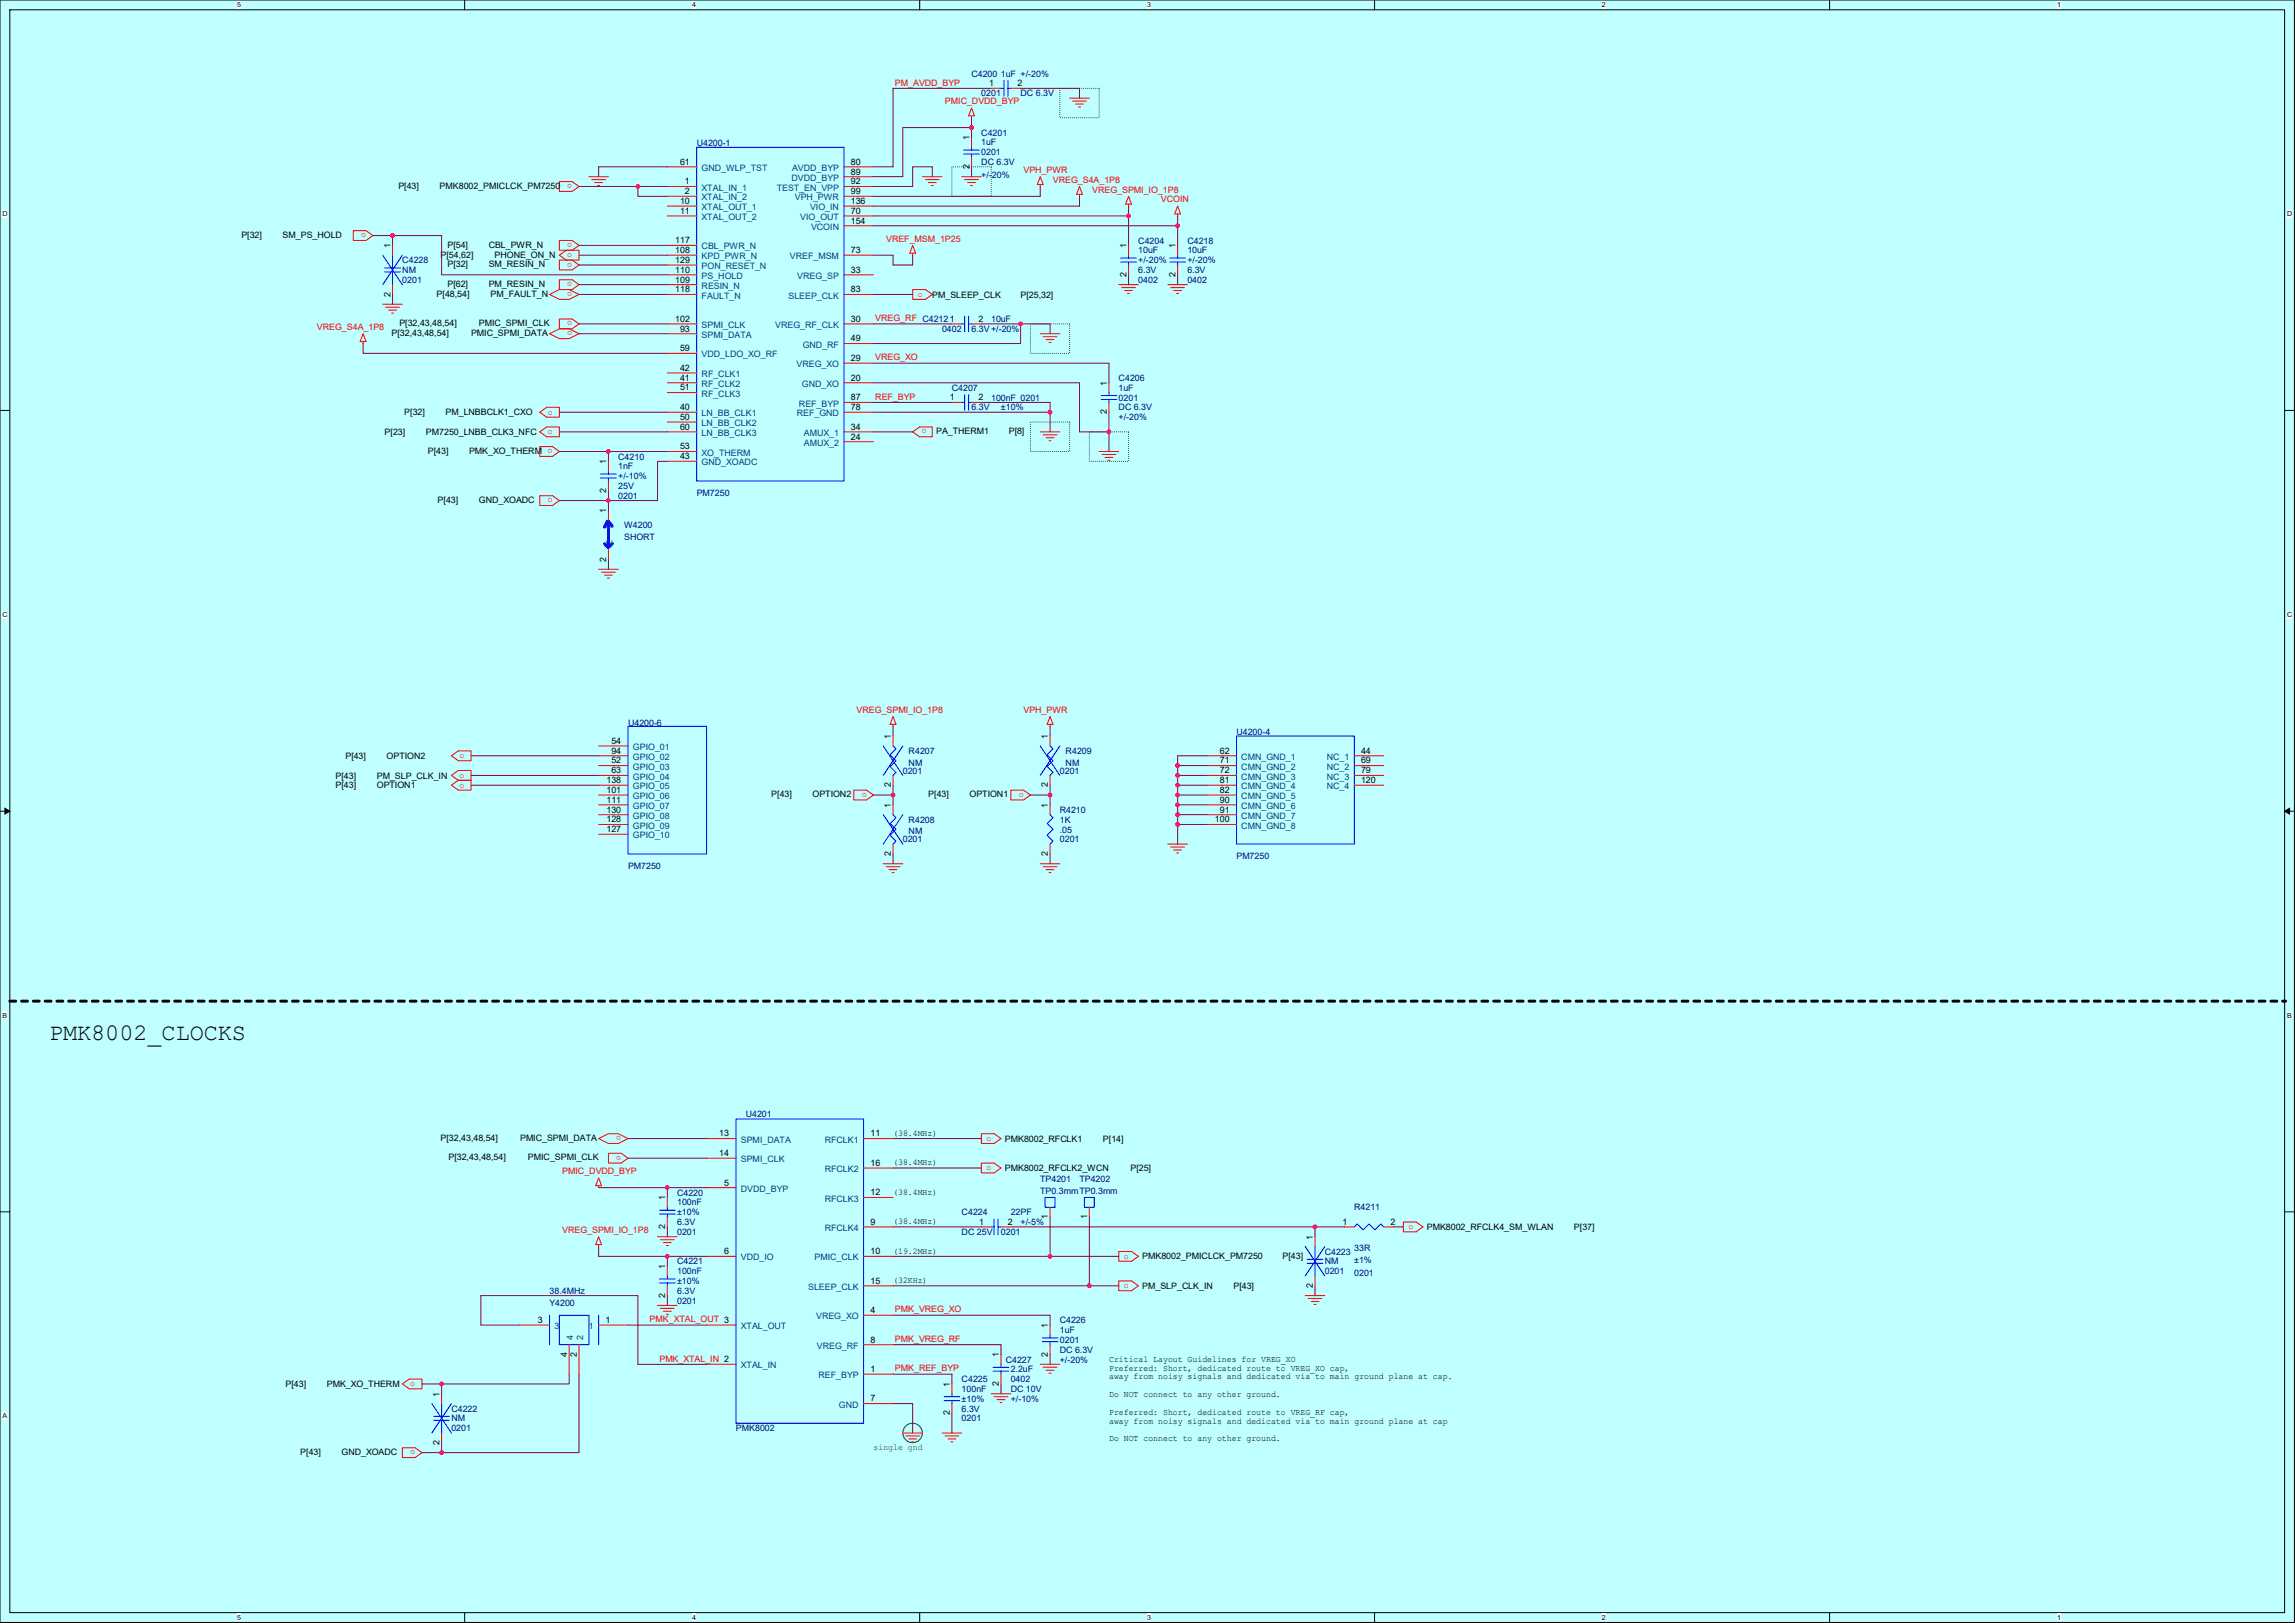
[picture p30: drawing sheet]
<svg xmlns="http://www.w3.org/2000/svg" width="297mm" height="210mm" viewBox="0 0 297 210" stroke-linecap="round" stroke-linejoin="round" font-family="sans-serif">
<defs><g id="words">
<text font-size="3" x="6.3" y="134.5">PMK8002_CLOCKS</text>
<g font-size="1.1" fill="#f00">
<text x="115.8" y="11.1">PM_AVDD_BYP</text>
<text x="122.3" y="13.5">PMIC_DVDD_BYP</text>
<text x="74.1" y="23.8" transform="rotate(-180 74.1 23.8)">o</text>
<text x="132.4" y="22.4">VPH_PWR</text>
<text x="136.3" y="23.6">VREG_S4A_1P8</text>
<text x="141.3" y="24.9">VREG_SPMI_IO_1P8</text>
<text x="150.2" y="26.2">VCOIN</text>
<text x="47.4" y="30.2" transform="rotate(-180 47.4 30.2)">o</text>
<text x="73.4" y="33.3">o</text>
<text x="74.1" y="31.4" transform="rotate(-180 74.1 31.4)">o</text>
<text x="74.1" y="34" transform="rotate(-180 74.1 34)">o</text>
<text x="114.7" y="31.3">VREF_MSM_1P25</text>
<text x="74.1" y="37.8" transform="rotate(-180 74.1 37.8)">o</text>
<text x="74.1" y="41.6" transform="rotate(-180 74.1 41.6)">o</text>
<text x="74.1" y="36.5" transform="rotate(-180 74.1 36.5)">o</text>
<text x="113.3" y="41.6">VREG_RF C42121</text>
<text x="118.8" y="38.4">o</text>
<text x="41" y="42.7">VREG_S4A_1P8</text>
<text x="74.1" y="42.9" transform="rotate(-180 74.1 42.9)">o</text>
<text x="113.3" y="46.6">VREG_XO</text>
<text x="70.9" y="53.6">o</text>
<text x="113.3" y="51.7">REF_BYP</text>
<text x="70.9" y="56.2">o</text>
<text x="71.5" y="58.1" transform="rotate(-180 71.5 58.1)">o</text>
<text x="119.9" y="55.6" transform="rotate(-180 119.9 55.6)">o</text>
<text x="71.5" y="64.5" transform="rotate(-180 71.5 64.5)">o</text>
<text x="110.9" y="92.2">VREG_SPMI_IO_1P8</text>
<text x="132.4" y="92.2">VPH_PWR</text>
<text x="59.4" y="98.1">o</text>
<text x="59.4" y="101.9">o</text>
<text x="59.4" y="100.6">o</text>
<text x="112.2" y="102.6" transform="rotate(-180 112.2 102.6)">o</text>
<text x="132.5" y="102.6" transform="rotate(-180 132.5 102.6)">o</text>
<text x="80.4" y="147" transform="rotate(-180 80.4 147)">o</text>
<text x="80.4" y="149.5" transform="rotate(-180 80.4 149.5)">o</text>
<text x="127.7" y="147.6">o</text>
<text x="72.8" y="151.9">PMIC_DVDD_BYP</text>
<text x="127.7" y="151.4">o</text>
<text x="72.8" y="159.5">VREG_SPMI_IO_1P8</text>
<text x="182.3" y="159">o</text>
<text x="145.4" y="162.9">o</text>
<text x="145.4" y="166.7">o</text>
<text x="84.1" y="171.1">PMK_XTAL_OUT 3</text>
<text x="115.8" y="173.6">PMK_VREG_RF</text>
<text x="115.8" y="169.8">PMK_VREG_XO</text>
<text x="53.1" y="179.4">o</text>
<text x="85.3" y="176.2">PMK_XTAL_IN 2</text>
<text x="115.8" y="177.4">PMK_REF_BYP</text>
<text x="53.7" y="187.6" transform="rotate(-180 53.7 187.6)">o</text>
</g>
<g font-size="1.1" fill="#000080">
<text x="125.7" y="9.9">C4200 1uF +/-20%</text>
<text x="127" y="17.5">C4201</text>
<text x="127" y="12.5">0201</text>
<text x="132.1" y="12.5">DC 6.3V</text>
<text x="90.2" y="18.9">U4200-1</text>
<text x="127" y="18.8">1uF</text>
<text x="127" y="20.1">0201</text>
<text x="127" y="21.4">DC 6.3V</text>
<text x="127" y="23">+/-20%</text>
<text x="52.1" y="34.1">C4228</text>
<text x="52.1" y="35.3">NM</text>
<text x="147.3" y="31.5">C4204</text>
<text x="147.3" y="32.8">10uF</text>
<text x="147.3" y="35.3">6.3V</text>
<text x="147.3" y="34.1">+/-20%</text>
<text x="153.7" y="31.5">C4218</text>
<text x="153.7" y="32.8">10uF</text>
<text x="153.7" y="35.3">6.3V</text>
<text x="153.7" y="34.1">+/-20%</text>
<text x="52.1" y="36.6">0201</text>
<text x="128.3" y="41.7">10uF</text>
<text x="147.3" y="36.6">0402</text>
<text x="153.7" y="36.6">0402</text>
<text x="121.9" y="42.9">0402</text>
<text x="125.7" y="42.9">6.3V+/-20%</text>
<text x="123.2" y="50.6">C4207</text>
<text x="125.7" y="53.1">6.3V</text>
<text x="128.3" y="51.8">100nF 0201</text>
<text x="129.5" y="53.1">±10%</text>
<text x="144.8" y="49.3">C4206</text>
<text x="144.8" y="50.6">1uF</text>
<text x="144.8" y="51.8">0201</text>
<text x="144.8" y="53.1">DC 6.3V</text>
<text x="80" y="59.5">C4210</text>
<text x="144.8" y="54.4">+/-20%</text>
<text x="80" y="60.7">1nF</text>
<text x="80" y="64.5">0201</text>
<text x="80" y="63.3">25V</text>
<text x="80" y="62">+/-10%</text>
<text x="90.2" y="64.2">PM7250</text>
<text x="80.8" y="68.3">W4200</text>
<text x="80.8" y="69.9">SHORT</text>
<text x="81.3" y="93.9">U4200-6</text>
<text x="160" y="95.1">U4200-4</text>
<text x="116.8" y="100.1">0201</text>
<text x="117.6" y="97.6">R4207</text>
<text x="117.6" y="99.1">NM</text>
<text x="137.1" y="100.1">0201</text>
<text x="137.9" y="97.6">R4209</text>
<text x="137.9" y="99.1">NM</text>
<text x="117.6" y="106.4">R4208</text>
<text x="117.6" y="108">NM</text>
<text x="137.1" y="105.2">R4210</text>
<text x="137.1" y="106.4">1K</text>
<text x="137.1" y="107.7">.05</text>
<text x="81.3" y="112.4">PM7250</text>
<text x="116.8" y="109">0201</text>
<text x="137.1" y="109">0201</text>
<text x="160" y="111.1">PM7250</text>
<text x="96.5" y="144.5">U4201</text>
<text x="87.6" y="154.7">C4220</text>
<text x="87.6" y="156">100nF</text>
<text x="134.6" y="152.9">TP4201</text>
<text x="134.6" y="154.5">TP0.3mmTP0.3mm</text>
<text x="139.7" y="152.9">TP4202</text>
<text x="87.6" y="159.8">0201</text>
<text x="87.6" y="158.5">6.3V</text>
<text x="87.6" y="157.2">±10%</text>
<text x="124.4" y="157.2">C4224</text>
<text x="124.4" y="159.8">DC 25V</text>
<text x="129.5" y="159.8">0201</text>
<text x="130.8" y="157.2">22PF</text>
<text x="132.1" y="158.5">+/-5%</text>
<text x="175.2" y="156.6">R4211</text>
<text x="175.2" y="161.8">33R</text>
<text x="71.1" y="167.4">38.4MHz</text>
<text x="87.6" y="163.6">C4221</text>
<text x="87.6" y="164.9">100nF</text>
<text x="87.6" y="167.4">6.3V</text>
<text x="87.6" y="166.1">±10%</text>
<text x="171.4" y="162.3">C4223</text>
<text x="171.4" y="163.6">NM</text>
<text x="171.4" y="164.9">0201</text>
<text x="175.2" y="163.5">±1%</text>
<text x="175.2" y="165.1">0201</text>
<text x="71.1" y="168.9">Y4200</text>
<text x="87.6" y="168.7">0201</text>
<text x="137.1" y="171.2">C4226</text>
<text x="137.1" y="172.5">1uF</text>
<text x="137.1" y="173.8">0201</text>
<text x="124.4" y="178.8">C4225</text>
<text x="130.2" y="176.3">C4227</text>
<text x="130.8" y="177.6">2.2uF</text>
<text x="130.8" y="178.8">0402</text>
<text x="137.1" y="175">DC 6.3V</text>
<text x="137.1" y="176.3">+/-20%</text>
<text x="58.4" y="182.6">C4222</text>
<text x="58.4" y="183.9">NM</text>
<text x="58.4" y="185.2">0201</text>
<text x="95.2" y="185.2">PMK8002</text>
<text x="124.4" y="180.1">100nF</text>
<text x="124.4" y="183.9">0201</text>
<text x="124.4" y="182.6">6.3V</text>
<text x="124.4" y="181.4">±10%</text>
<text x="130.8" y="180.1">DC 10V</text>
<text x="130.8" y="181.4">+/-10%</text>
</g>
<g font-size="1.1">
<text x="128" y="11.2">1</text>
<text x="131.7" y="11.2">2</text>
<text x="88" y="21.3">61</text>
<text x="88.6" y="23.9">1</text>
<text x="110.1" y="21.3">80</text>
<text x="110.1" y="22.6">89</text>
<text x="110.1" y="23.9">92</text>
<text x="125.5" y="18.2" transform="rotate(-90 125.5 18.2)">1</text>
<text x="125.5" y="21.9" transform="rotate(-90 125.5 21.9)">2</text>
<text x="51.6" y="24.4">P[43]</text>
<text x="56.9" y="24.4">PMK8002_PMICLCK_PM7250</text>
<text x="88" y="26.4">10</text>
<text x="88" y="27.7">11</text>
<text x="88.6" y="25.1">2</text>
<text x="110.1" y="25.1">99</text>
<text x="110.1" y="28.9">154</text>
<text x="110.1" y="27.7">70</text>
<text x="110.1" y="26.4">136</text>
<text x="31.2" y="30.8">P[32]</text>
<text x="36.6" y="30.8">SM_PS_HOLD</text>
<text x="50.5" y="32.1" transform="rotate(-90 50.5 32.1)">1</text>
<text x="57" y="33.4">P[54,62]</text>
<text x="57.9" y="32">P[54]</text>
<text x="57.9" y="34.6">P[32]</text>
<text x="63.2" y="32">CBL_PWR_N</text>
<text x="63.2" y="34.6">SM_RESIN_N</text>
<text x="64" y="33.4">PHONE_ON_N</text>
<text x="87.4" y="32.7">108</text>
<text x="87.4" y="35.3">110</text>
<text x="87.4" y="31.5">117</text>
<text x="87.4" y="34">129</text>
<text x="110.1" y="35.3">33</text>
<text x="110.1" y="32.7">73</text>
<text x="145.8" y="35.8" transform="rotate(-90 145.8 35.8)">2</text>
<text x="145.8" y="32.1" transform="rotate(-90 145.8 32.1)">1</text>
<text x="152.1" y="35.8" transform="rotate(-90 152.1 35.8)">2</text>
<text x="152.1" y="32.1" transform="rotate(-90 152.1 32.1)">1</text>
<text x="50.5" y="38.4" transform="rotate(-90 50.5 38.4)">2</text>
<text x="56.5" y="38.4">P[48,54]</text>
<text x="57.9" y="37.1">P[62]</text>
<text x="63.2" y="37.1">PM_RESIN_N</text>
<text x="63.5" y="38.4">PM_FAULT_N</text>
<text x="87.4" y="37.8">118</text>
<text x="87.4" y="36.6">109</text>
<text x="87.4" y="41.6">102</text>
<text x="110.1" y="41.6">30</text>
<text x="110.1" y="37.8">83</text>
<text x="120.6" y="38.5">PM_SLEEP_CLK</text>
<text x="126.6" y="41.6">2</text>
<text x="132.1" y="38.5">P[25,32]</text>
<text x="50.7" y="43.5">P[32,43,48,54]</text>
<text x="51.7" y="42.2">P[32,43,48,54]</text>
<text x="61" y="43.5">PMIC_SPMI_DATA</text>
<text x="62" y="42.2">PMIC_SPMI_CLK</text>
<text x="88" y="45.4">59</text>
<text x="88" y="48">42</text>
<text x="88" y="42.9">93</text>
<text x="110.1" y="46.7">29</text>
<text x="110.1" y="44.2">49</text>
<text x="52.3" y="53.7">P[32]</text>
<text x="57.7" y="53.7">PM_LNBBCLK1_CXO</text>
<text x="88" y="53.1">40</text>
<text x="88" y="49.3">41</text>
<text x="88" y="50.5">51</text>
<text x="110.1" y="51.8">87</text>
<text x="110.1" y="53.1">78</text>
<text x="110.1" y="49.3">20</text>
<text x="122.9" y="51.8">1</text>
<text x="126.6" y="51.8">2</text>
<text x="143.2" y="53.6" transform="rotate(-90 143.2 53.6)">2</text>
<text x="143.2" y="49.9" transform="rotate(-90 143.2 49.9)">1</text>
<text x="49.8" y="56.3">P[23]</text>
<text x="55.1" y="56.3">PM7250_LNBB_CLK3_NFC</text>
<text x="55.4" y="58.7">P[43]</text>
<text x="60.7" y="58.7">PMK_XO_THERM</text>
<text x="88" y="59.4">43</text>
<text x="88" y="58.1">53</text>
<text x="88" y="54.3">50</text>
<text x="88" y="55.6">60</text>
<text x="110.1" y="55.6">34</text>
<text x="110.1" y="56.9">24</text>
<text x="121.1" y="56.2">PA_THERM1</text>
<text x="130.5" y="56.2">P[8]</text>
<text x="56.6" y="65">P[43]</text>
<text x="62" y="65">GND_XOADC</text>
<text x="78.5" y="63.8" transform="rotate(-90 78.5 63.8)">2</text>
<text x="78.5" y="60.1" transform="rotate(-90 78.5 60.1)">1</text>
<text x="78.5" y="66.4" transform="rotate(-90 78.5 66.4)">1</text>
<text x="78.5" y="72.7" transform="rotate(-90 78.5 72.7)">2</text>
<text x="115.3" y="95.6" transform="rotate(-90 115.3 95.6)">1</text>
<text x="135.6" y="95.6" transform="rotate(-90 135.6 95.6)">1</text>
<text x="43.4" y="100.7">P[43]</text>
<text x="44.7" y="98.2">P[43]</text>
<text x="48.8" y="100.7">PM_SLP_CLK_IN</text>
<text x="50" y="98.2">OPTION2</text>
<text x="78.5" y="101.3">138</text>
<text x="79.1" y="96.2">54</text>
<text x="79.1" y="97.5">94</text>
<text x="79.1" y="98.8">52</text>
<text x="79.1" y="100.1">63</text>
<text x="115.3" y="101.9" transform="rotate(-90 115.3 101.9)">2</text>
<text x="135.6" y="101.9" transform="rotate(-90 135.6 101.9)">2</text>
<text x="157.8" y="97.5">62</text>
<text x="157.8" y="98.8">71</text>
<text x="157.8" y="100.1">72</text>
<text x="157.8" y="101.3">81</text>
<text x="176.1" y="97.5">44</text>
<text x="176.1" y="98.8">69</text>
<text x="176.1" y="100.1">79</text>
<text x="176.1" y="101.3">120</text>
<text x="43.4" y="102">P[43]</text>
<text x="48.8" y="102">OPTION1</text>
<text x="78.5" y="102.6">101</text>
<text x="78.5" y="103.9">111</text>
<text x="78.5" y="105.1">130</text>
<text x="78.5" y="106.4">128</text>
<text x="78.5" y="107.7">127</text>
<text x="99.8" y="103.1">P[43]</text>
<text x="105.1" y="103.1">OPTION2</text>
<text x="115.3" y="104.5" transform="rotate(-90 115.3 104.5)">1</text>
<text x="120.1" y="103.1">P[43]</text>
<text x="125.5" y="103.1">OPTION1</text>
<text x="135.6" y="104.5" transform="rotate(-90 135.6 104.5)">1</text>
<text x="157.2" y="106.4">100</text>
<text x="157.8" y="102.6">82</text>
<text x="157.8" y="103.9">90</text>
<text x="157.8" y="105.1">91</text>
<text x="115.3" y="110.8" transform="rotate(-90 115.3 110.8)">2</text>
<text x="135.6" y="110.8" transform="rotate(-90 135.6 110.8)">2</text>
<text x="57" y="147.6">P[32,43,48,54]</text>
<text x="67.3" y="147.6">PMIC_SPMI_DATA</text>
<text x="93.1" y="147">13</text>
<text x="93.1" y="149.6">14</text>
<text x="112.6" y="147">11</text>
<text x="115.6" y="147">(38.4MHz)</text>
<text x="130" y="147.7">PMK8002_RFCLK1</text>
<text x="142.7" y="147.7">P[14]</text>
<text x="58" y="150.1">P[32,43,48,54]</text>
<text x="68.3" y="150.1">PMIC_SPMI_CLK</text>
<text x="86.1" y="155.3" transform="rotate(-90 86.1 155.3)">1</text>
<text x="93.7" y="153.4">5</text>
<text x="112.6" y="150.9">16</text>
<text x="112.6" y="154.7">12</text>
<text x="115.6" y="150.8">(38.4MHz)</text>
<text x="115.6" y="154.6">(38.4MHz)</text>
<text x="130" y="151.5">PMK8002_RFCLK2_WCN</text>
<text x="146.3" y="151.5">P[25]</text>
<text x="86.1" y="159" transform="rotate(-90 86.1 159)">2</text>
<text x="112.6" y="158.5">9</text>
<text x="115.6" y="158.4">(38.4MHz)</text>
<text x="126.7" y="158.5">1</text>
<text x="130.4" y="158.5">2</text>
<text x="135.6" y="157.7" transform="rotate(-90 135.6 157.7)">1</text>
<text x="140.7" y="157.7" transform="rotate(-90 140.7 157.7)">1</text>
<text x="169.9" y="160.4" transform="rotate(-90 169.9 160.4)">1</text>
<text x="173.7" y="158.5">1</text>
<text x="179.9" y="158.5">2</text>
<text x="184.6" y="159.2">PMK8002_RFCLK4_SM_WLAN</text>
<text x="203.7" y="159.2">P[37]</text>
<text x="86.1" y="167.9" transform="rotate(-90 86.1 167.9)">2</text>
<text x="86.1" y="164.2" transform="rotate(-90 86.1 164.2)">1</text>
<text x="93.7" y="162.3">6</text>
<text x="112.6" y="162.3">10</text>
<text x="112.6" y="166.1">15</text>
<text x="115.6" y="162.2">(19.2MHz)</text>
<text x="115.6" y="166">(32KHz)</text>
<text x="147.8" y="163">PMK8002_PMICLCK_PM7250</text>
<text x="147.8" y="166.8">PM_SLP_CLK_IN</text>
<text x="159.6" y="166.8">P[43]</text>
<text x="166" y="163">P[43]</text>
<text x="169.9" y="166.6" transform="rotate(-90 169.9 166.6)">2</text>
<text x="69.6" y="171.2">3</text>
<text x="78.4" y="171.2">1</text>
<text x="112.6" y="173.7">8</text>
<text x="112.6" y="169.9">4</text>
<text x="135.6" y="171.8" transform="rotate(-90 135.6 171.8)">1</text>
<text x="37" y="179.5">P[43]</text>
<text x="42.3" y="179.5">PMK_XO_THERM</text>
<text x="73.4" y="175.5" transform="rotate(-90 73.4 175.5)">4</text>
<text x="74.7" y="175.5" transform="rotate(-90 74.7 175.5)">2</text>
<text x="112.6" y="177.5">1</text>
<text x="122.9" y="179.5" transform="rotate(-90 122.9 179.5)">1</text>
<text x="129.3" y="179.3" transform="rotate(-90 129.3 179.3)">2</text>
<text x="129.3" y="175.6" transform="rotate(-90 129.3 175.6)">1</text>
<text x="135.6" y="175.5" transform="rotate(-90 135.6 175.5)">2</text>
<text x="143.5" y="176.2">Critical Layout Guidelines for VREG_XO</text>
<text x="143.5" y="177.3">Preferred: Short, dedicated route to VREG_XO cap,</text>
<text x="143.5" y="178.5">away from noisy signals and dedicated via to main ground plane at cap.</text>
<text x="56.9" y="180.7" transform="rotate(-90 56.9 180.7)">1</text>
<text x="112.6" y="181.3">7</text>
<text x="122.9" y="183.1" transform="rotate(-90 122.9 183.1)">2</text>
<text x="143.5" y="180.8">Do NOT connect to any other ground.</text>
<text x="143.5" y="183">Preferred: Short, dedicated route to VREG_RF cap,</text>
<text x="143.5" y="184.2">away from noisy signals and dedicated via to main ground plane at cap</text>
<text x="38.9" y="188.2">P[43]</text>
<text x="44.2" y="188.2">GND_XOADC</text>
<text x="56.9" y="186.9" transform="rotate(-90 56.9 186.9)">2</text>
<text x="143.5" y="186.5">Do NOT connect to any other ground.</text>
</g>
<g font-size="1.1" fill="#004080">
<text x="90.8" y="22.1">GND_WLP_TST</text>
<text x="102.4" y="23.4">DVDD_BYP</text>
<text x="102.5" y="22.1">AVDD_BYP</text>
<text x="90.8" y="24.7">XTAL_IN_1</text>
<text x="90.8" y="25.9">XTAL_IN_2</text>
<text x="90.8" y="27.2">XTAL_OUT_1</text>
<text x="90.8" y="28.5">XTAL_OUT_2</text>
<text x="100.5" y="24.7">TEST_EN_VPP</text>
<text x="102.9" y="25.9">VPH_PWR</text>
<text x="103.6" y="28.5">VIO_OUT</text>
<text x="104.8" y="27.2">VIO_IN</text>
<text x="105" y="29.7">VCOIN</text>
<text x="90.8" y="33.5">KPD_PWR_N</text>
<text x="90.8" y="32.3">CBL_PWR_N</text>
<text x="90.8" y="34.8">PON_RESET_N</text>
<text x="102.2" y="33.5">VREF_MSM</text>
<text x="90.8" y="38.6">FAULT_N</text>
<text x="90.8" y="37.4">RESIN_N</text>
<text x="90.8" y="36.1">PS_HOLD</text>
<text x="102" y="38.6">SLEEP_CLK</text>
<text x="103.2" y="36.1">VREG_SP</text>
<text x="90.8" y="46.2">VDD_LDO_XO_RF</text>
<text x="90.8" y="42.4">SPMI_CLK</text>
<text x="90.8" y="43.7">SPMI_DATA</text>
<text x="100.3" y="42.4">VREG_RF_CLK</text>
<text x="103.1" y="47.5">VREG_XO</text>
<text x="103.9" y="45">GND_RF</text>
<text x="90.8" y="53.9">LN_BB_CLK1</text>
<text x="90.8" y="48.8">RF_CLK1</text>
<text x="90.8" y="50.1">RF_CLK2</text>
<text x="90.8" y="51.3">RF_CLK3</text>
<text x="103.1" y="53.9">REF_GND</text>
<text x="103.4" y="52.6">REF_BYP</text>
<text x="103.8" y="50.1">GND_XO</text>
<text x="90.8" y="58.9">XO_THERM</text>
<text x="90.8" y="55.1">LN_BB_CLK2</text>
<text x="90.8" y="56.4">LN_BB_CLK3</text>
<text x="104" y="56.4">AMUX_1</text>
<text x="104" y="57.7">AMUX_2</text>
<text x="90.8" y="60.2">GND_XOADC</text>
<text x="79.3" y="70.5" transform="rotate(-90 79.3 70.5)">2</text>
<text x="79.3" y="68.6" transform="rotate(-90 79.3 68.6)">1</text>
<text x="81.9" y="97">GPIO_01</text>
<text x="81.9" y="98.3">GPIO_02</text>
<text x="81.9" y="99.6">GPIO_03</text>
<text x="81.9" y="100.9">GPIO_04</text>
<text x="160.6" y="98.3">CMN_GND_1</text>
<text x="160.6" y="99.6">CMN_GND_2</text>
<text x="160.6" y="100.9">CMN_GND_3</text>
<text x="171.7" y="98.3">NC_1</text>
<text x="171.7" y="99.6">NC_2</text>
<text x="171.7" y="100.9">NC_3</text>
<text x="81.9" y="102.1">GPIO_05</text>
<text x="81.9" y="103.4">GPIO_06</text>
<text x="81.9" y="104.7">GPIO_07</text>
<text x="81.9" y="105.9">GPIO_08</text>
<text x="81.9" y="107.2">GPIO_09</text>
<text x="160.6" y="102.1">CMN_GND_4</text>
<text x="160.6" y="103.4">CMN_GND_5</text>
<text x="160.6" y="104.7">CMN_GND_6</text>
<text x="160.6" y="105.9">CMN_GND_7</text>
<text x="160.6" y="107.2">CMN_GND_8</text>
<text x="171.7" y="102.1">NC_4</text>
<text x="81.9" y="108.5">GPIO_10</text>
<text x="95.9" y="147.8">SPMI_DATA</text>
<text x="106.7" y="147.8">RFCLK1</text>
<text x="95.9" y="150.4">SPMI_CLK</text>
<text x="95.9" y="154.2">DVDD_BYP</text>
<text x="106.7" y="151.7">RFCLK2</text>
<text x="106.7" y="155.5">RFCLK3</text>
<text x="106.7" y="159.3">RFCLK4</text>
<text x="95.9" y="163.1">VDD_IO</text>
<text x="104.6" y="166.9">SLEEP_CLK</text>
<text x="105.4" y="163.1">PMIC_CLK</text>
<text x="71.7" y="172">3</text>
<text x="74.2" y="173.4" transform="rotate(-90 74.2 173.4)">4</text>
<text x="75.5" y="173.4" transform="rotate(-90 75.5 173.4)">2</text>
<text x="76.2" y="172">1</text>
<text x="95.9" y="172">XTAL_OUT</text>
<text x="105.6" y="170.7">VREG_XO</text>
<text x="95.9" y="177.1">XTAL_IN</text>
<text x="105.7" y="174.5">VREG_RF</text>
<text x="105.9" y="178.3">REF_BYP</text>
<text x="108.6" y="182.1">GND</text>
</g>
<text font-size="1.1" fill="#008000" x="113" y="187.6">single gnd</text>
<g font-size=".9">
<text x="30.7" y=".9">5</text>
<text x="89.6" y=".9">4</text>
<text x="148.4" y=".9">3</text>
<text x="207.3" y=".9">2</text>
<text x="266.2" y=".9">1</text>
<text x=".3" y="28">D</text>
<text x="296" y="28">D</text>
<text x=".3" y="79.8">C</text>
<text x="296" y="79.8">C</text>
<text x=".3" y="131.7">B</text>
<text x="296" y="131.7">B</text>
<text x=".3" y="183.5">A</text>
<text x="30.7" y="209.6">5</text>
<text x="89.6" y="209.6">4</text>
<text x="148.4" y="209.6">3</text>
<text x="207.3" y="209.6">2</text>
<text x="266.2" y="209.6">1</text>
</g>
</g></defs>
<path d="M0 0h297v210h-297z" fill="#bfffff"/>
<path d="M0 0h296.9v209.9h-296.9zM1.3 1.3h294.4v207.4h-294.4z" fill="none" stroke="#000" stroke-width=".13"/>
<g fill="#fff">
<path d="M30.7 .1h.5v1h-.5z"/>
<path d="M30.7 208.8h.5v1h-.5z"/>
</g>
<path d="M60.1 0v1.3M60.1 208.7v1.2" fill="none" stroke="#000" stroke-width=".13"/>
<g fill="#fff">
<path d="M89.6 .1h.4v1h-.4z"/>
<path d="M89.6 208.8h.4v1h-.4z"/>
</g>
<path d="M119 0v1.3M119 208.7v1.2" fill="none" stroke="#000" stroke-width=".13"/>
<g fill="#fff">
<path d="M148.4 .1h.5v1h-.5z"/>
<path d="M148.4 208.8h.5v1h-.5z"/>
</g>
<path d="M177.9 0v1.3M177.9 208.7v1.2" fill="none" stroke="#000" stroke-width=".13"/>
<g fill="#fff">
<path d="M207.3 .1h.5v1h-.5z"/>
<path d="M207.3 208.8h.5v1h-.5z"/>
</g>
<path d="M236.8 0v1.3M236.8 208.7v1.2" fill="none" stroke="#000" stroke-width=".13"/>
<g fill="#fff">
<path d="M266.2 .1h.5v1h-.5z"/>
<path d="M266.2 208.8h.5v1h-.5z"/>
<path d="M.3 27.2h.7v1h-.7z"/>
<path d="M296 27.2h.6v1h-.6z"/>
<path d="M.3 79h.7v1h-.7z"/>
<path d="M296 79h.6v1h-.6z"/>
</g>
<path d="M0 53.1h1.3M295.7 53.1h1.2" fill="none" stroke="#000" stroke-width=".13"/>
<g fill="#fff">
<path d="M.3 130.9h.6v1h-.6z"/>
<path d="M296 130.9h.6v1h-.6z"/>
</g>
<path d="M0 105h1.3M295.7 105h1.2" fill="none" stroke="#000" stroke-width=".13"/>
<path d="M.6 104.6l.7 .4-.7 .3zM295.7 105l.6-.4v.7z" fill="#000" stroke="#000" stroke-width=".13"/>
<path d="M.3 182.7h.6v1h-.6z" fill="#fff"/>
<path d="M0 156.8h1.3M295.7 156.8h1.2" fill="none" stroke="#000" stroke-width=".13"/>
<path d="M137.2 11.4h5v3.8h-5zM123.2 21.6h5.1v3.8h-5.1zM133.3 54.6h5.1v3.8h-5.1zM133.3 41.9h5.1v3.8h-5.1zM141 55.9h5v3.8h-5z" fill="none" stroke="#000" stroke-width=".13" stroke-dasharray="0 .3"/>
<path d="M1.3 129.5h294.4" fill="none" stroke="#000" stroke-width=".38" stroke-dasharray=".8 .8"/>
<circle cx="295.7" cy="129.5" r=".19" fill="#000" stroke-dasharray=".8 .8"/>
<circle cx="118.1" cy="185.4" r="1.26" fill="none" stroke="#008000" stroke-width=".13"/>
<g fill="none" stroke="#f00" stroke-width=".13">
<path d="M125.7 15v.2M125.7 14l.4 1h-.8zM125.7 17.8v1.2M128.3 11.4h1.2M130.8 11.4h1.3M138.4 12.7h2.6M138.8 13.1h1.8M139.2 13.5h1M139.6 13.8h.2M45.7 29.8h1.7l.9 .7-.9 .6h-1.7zM49.5 39.4h2.6M49.9 39.8h1.8"/>
<path d="M50.8 31.8v1.2M50.8 36.8v1.3M71.1 38.1l1.3-.6h1.3l1.2 .6-1.2 .6h-1.3zM72.4 33l.9-.6h1.6v1.3h-1.6zM72.4 23.5h1.6l.9 .6-.9 .7h-1.6zM72.4 31.1h1.6l.9 .6-.9 .7h-1.6zM72.4 33.7h1.6l.9 .6-.9 .6h-1.6zM72.4 36.2h1.6l.9 .6-.9 .7h-1.6zM76.2 22.9h2.5M76.6 23.2h1.8M77 23.6h1M77.3 24h.3"/>
<path d="M86.4 24.1h3.8M86.4 25.4h3.8M86.4 26.7h3.8M86.4 27.9h3.8M86.4 38.1h3.8M86.4 33h3.8M86.4 36.8h3.8M86.4 35.6h3.8M86.4 31.7h3.8M86.4 34.3h3.8M86.4 21.6h3.8M109.2 25.4h3.8"/>
<path d="M109.2 29.2h3.8M109.2 21.6h3.8M109.2 22.9h3.8M109.2 35.6h3.8M109.2 38.1h3.8M109.2 33h3.8M109.2 26.7h3.8M109.2 27.9h3.8M109.2 24.1h3.8M118.1 32.8v.2M118.1 31.7l.4 1.1h-.8zM118.1 37.5h1.7l.8 .6-.8 .6h-1.7z"/>
<path d="M119.4 22.9h2.5M119.8 23.2h1.7M120.1 23.6h1.1M120.5 24h.3M124.5 22.9h2.5M124.8 23.2h1.8M125.2 23.6h1M125.6 24h.3M125.7 20.3v1.3M134.6 22.9l.4 1h-.8zM134.6 23.9v.2M139.7 24.1l.4 1h-.8z"/>
<path d="M139.7 25.1v.3M144.8 36.8h2.5M145.2 37.2h1.7M145.5 37.6h1.1M145.9 38h.3M146 25.4l.4 1h-.7zM146 26.4v.3M146.1 31.7v1.3M146.1 34.3v1.3M151.1 36.8h2.6M151.5 37.2h1.8M151.9 37.6h1"/>
<path d="M152.3 38h.2M152.4 26.7l.4 1h-.8zM152.4 27.7v.2M152.4 31.8v1.2M152.4 34.3v1.3M47 44.2v.2M47 43.2l.4 1h-.8zM50.3 40.1h1M50.7 40.5h.2M69.8 57.8h1.7l.9 .6-.9 .7h-1.7zM69.8 53.3l.9-.6h1.7v1.3h-1.7zM69.8 55.9l.9-.7h1.7v1.3h-1.7z"/>
<path d="M71.1 43.2l1.3-.7h1.3l1.2 .7-1.2 .6h-1.3zM72.4 41.3h1.6l.9 .6-.9 .6h-1.6zM78.7 59.7v1.3M86.4 59.7h3.8M86.4 58.4h3.8M86.4 45.7h3.8M86.4 53.3h3.8M86.4 54.6h3.8M86.4 55.9h3.8M86.4 48.3h3.8M86.4 49.5h3.8M86.4 50.8h3.8"/>
<path d="M86.4 41.9h3.8M86.4 43.2h3.8M109.2 55.9h3.8M109.2 57.1h3.8M109.2 52.1h3.8M109.2 53.3h3.8M109.2 49.5h3.8M109.2 47h3.8M109.2 41.9h3.8M109.2 44.4h3.8M118.1 55.9l.9-.7h1.7v1.3h-1.7zM123.2 41.9h1.3"/>
<path d="M123.2 52.1h1.3M125.7 41.9h1.3M125.7 52.1h1.3M134.6 55.9h2.6M134.6 43.2h2.6M135 56.3h1.8M135 43.6h1.8M135.4 56.6h1M135.4 43.9h1M135.8 57h.2M135.8 44.3h.2M142.2 58.4h2.6"/>
<path d="M142.6 58.8h1.8M143 59.2h1M143.4 59.6h.2M143.5 49.5v1.3M143.5 52.1v1.2M69.8 64.1h1.7l.9 .7-.9 .6h-1.7zM77.5 73.7h2.5M77.9 74h1.7M78.2 74.4h1M78.6 74.8h.3M78.7 66v1.3M78.7 71.1v1.3"/>
<path d="M78.7 62.2v1.3M58.4 97.8l.9-.6h1.7v1.2h-1.7zM77.5 96.5h3.8M77.5 97.8h3.8M77.5 99.1h3.8M115.6 92.7l.4 1h-.8zM115.6 93.7v.3M115.6 95.3v1.2M135.9 92.7l.4 1h-.8zM135.9 93.7v.3M135.9 95.3v1.2M156.2 97.8h3.8"/>
<path d="M156.2 99.1h3.8M175.3 97.8h3.8M175.3 99.1h3.8M58.4 101.6l.9-.6h1.7v1.2h-1.7zM58.4 100.3l.9-.6h1.7v1.3h-1.7zM77.5 100.3h3.8M77.5 101.6h3.8M77.5 102.9h3.8M77.5 104.1h3.8M77.5 105.4h3.8M77.5 106.7h3.8M77.5 108h3.8"/>
<path d="M110.5 102.2h1.6l.9 .7-.9 .6h-1.6zM114.3 111.8h2.5M114.7 112.1h1.8M115.1 112.5h1M115.4 112.9h.3M115.6 100.3v1.3M115.6 104.1v1.3M115.6 109.2v1.3M130.8 102.2h1.7l.8 .7-.8 .6h-1.7zM134.6 111.8h2.6M135 112.1h1.8M135.4 112.5h1"/>
<path d="M135.8 112.9h.2M135.9 100.3v1.3M135.9 104.1v1.3M135.9 109.2v1.3M151.1 109.2h2.6M151.5 109.6h1.8M151.9 110h1M152.3 110.4h.2M156.2 100.3h3.8M156.2 101.6h3.8M156.2 102.9h3.8M156.2 104.1h3.8"/>
<path d="M156.2 105.4h3.8M156.2 106.7h3.8M175.3 100.3h3.8M175.3 101.6h3.8M77.5 152.4l.4 1h-.8zM77.5 147.3l1.2-.6h1.3l1.3 .6-1.3 .7h-1.3zM77.5 153.4v.3M78.7 149.2h1.7l.9 .7-.9 .6h-1.7zM86.4 154.9v1.3M86.4 157.5v1.3M91.4 147.3h3.9M91.4 149.9h3.9"/>
<path d="M91.4 153.7h3.9M111.8 147.3h3.8M111.8 151.1h3.8M111.8 154.9h3.8M111.8 158.8h3.8M127 146.7h1.7l.8 .6-.8 .7h-1.7zM127 150.5h1.7l.8 .6-.8 .7h-1.7zM127 158.8h1.3M129.5 158.8h1.3M135.9 156.2v1.3M141 156.2v1.3M174 158.8h1.3"/>
<path d="M179.1 158.8h1.2M181.6 158.1h1.7l.8 .6-.8 .7h-1.7zM52.1 179.1l.9-.7h1.6v1.3h-1.6zM67.3 171.5h3.8M73.7 174v3.8M74.9 174v3.8M77.5 160l.4 1h-.8zM77.5 161v.3M77.5 171.5h3.8M85.1 160h2.5M85.1 168.9h2.5M85.5 160.4h1.7"/>
<path d="M85.5 169.3h1.7M85.9 160.8h1M85.9 169.7h1M86.2 161.2h.3M86.2 170.1h.3M86.4 163.8v1.3M86.4 166.4v1.2M91.4 176.5h3.9M91.4 162.6h3.9M91.4 171.5h3.9M111.8 177.8h3.8M111.8 170.2h3.8"/>
<path d="M111.8 162.6h3.8M111.8 166.4h3.8M111.8 174h3.8M123.2 179.1v1.2M129.5 175.3v1.2M129.5 177.8v1.3M134.6 176.5h2.6M135 176.9h1.8M135.4 177.3h1M135.8 177.7h.2M135.9 171.5v1.2M135.9 174v1.3"/>
<path d="M144.8 161.9h1.6l.9 .7-.9 .6h-1.6zM144.8 165.7h1.6l.9 .7-.9 .6h-1.6zM168.9 167.6h2.5M169.3 168h1.8M169.7 168.4h1M170.1 168.8h.2M170.2 160v1.3M170.2 165.1v1.3M52.1 187.3h1.6l.9 .7-.9 .6h-1.6zM57.2 180.3v1.3M57.2 185.4v1.3M111.8 181.6h3.8"/>
<path d="M116.8 185.4h2.6M117.2 185.8h1.8M117.6 186.2h1M118 186.6h.2M121.9 185.4h2.6M122.3 185.8h1.8M122.7 186.2h1M123.1 186.6h.2M123.2 181.6v1.3M128.3 180.3h2.5M128.7 180.7h1.7M129 181.1h1"/>
<path d="M129.4 181.5h.3"/>
</g>
<g fill="none" stroke="#00f" stroke-width=".13">
<path d="M90.2 19h19v43.2h-19zM124.7 19.4h2M124.7 19.9h2M125.7 19v.4M125.7 19.9v.4M129.5 11.4h.4M129.9 10.4v2M130.4 10.4v2M130.4 11.4h.4M49.5 33l2.6 3.8M49.8 34.7h2M49.8 35.2h2"/>
<path d="M50.8 33v1.7M50.8 35.2v1.6M52.1 33l-2.6 3.8M145 33.4h2.1M145 33.9h2.1M146.1 33v.4M146.1 33.9v.4M151.4 33.4h2M151.4 33.9h2M152.4 33v.4M152.4 33.9v.4M124.5 41.9h.3"/>
<path d="M124.5 52.1h.3M124.8 40.9v2M124.8 51.1v2M125.3 40.9v2M125.3 41.9h.4M125.3 51.1v2M125.3 52.1h.4M142.5 51.2h2M142.5 51.7h2M143.5 50.8v.4M143.5 51.7v.4M77.7 61.3h2.1"/>
<path d="M77.7 61.8h2.1M78.7 61v.3M78.7 61.8v.4M81.3 94h10.1v16.5h-10.1zM114.3 96.5l2.5 3.8M115.6 96.5l.4 .4-.8 .8 .8 .7-.8 .8 .8 .7-.4 .4M116.8 96.5l-2.5 3.8M134.6 96.5l2.6 3.8M135.9 96.5l.4 .4-.8 .8 .8 .7-.8 .8 .8 .7-.4 .4M137.2 96.5l-2.6 3.8M160 95.3h15.3v13.9h-15.3zM114.3 105.4l2.5 3.8"/>
<path d="M115.6 105.4l.4 .4-.8 .8 .8 .7-.8 .8 .8 .7-.4 .4M116.8 105.4l-2.5 3.8M135.9 105.4l.4 .4-.8 .8 .8 .7-.8 .8 .8 .7-.4 .4M85.3 156.6h2.1M85.3 157.1h2.1M86.4 156.2v.4M86.4 157.1v.4M95.3 144.8h16.5v39.4h-16.5zM128.3 158.8h.4M128.7 157.7v2.1M129.2 157.7v2.1M129.2 158.8h.3"/>
<path d="M135.3 154.9h1.2v1.3h-1.2zM140.3 154.9h1.3v1.3h-1.3zM175.3 158.8l.3-.4 .8 .7 .8-.7 .7 .7 .8-.7 .4 .4M71.1 170.2v3.8M72.4 170.2h3.8v3.8h-3.8zM77.5 170.2v3.8M85.3 165.5h2.1M85.3 166h2.1M86.4 165.1v.4M86.4 166v.4M128.5 176.9h2.1M128.5 177.4h2.1"/>
<path d="M129.5 176.5v.4M129.5 177.4v.4M134.9 173.1h2M134.9 173.6h2M135.9 172.7v.4M135.9 173.6v.4M168.9 161.3l2.6 3.8M169.2 162.9h2M169.2 163.4h2M170.2 161.3v1.6M170.2 163.4v1.7M171.5 161.3l-2.6 3.8"/>
<path d="M55.9 181.6l2.5 3.8M56.1 183.3h2.1M56.1 183.8h2.1M57.2 181.6v1.7M57.2 183.8v1.6M58.4 181.6l-2.5 3.8M122.2 180.7h2M122.2 181.2h2M123.2 180.3v.4M123.2 181.2v.4"/>
</g>
<path d="M78.2 70.4l.5 .5M78.6 67.4l-.4 .8M78.7 67.7v2.8M78.7 67.4l.5 .7M79.2 70.4l-.3 .3" fill="none" stroke="#00f" stroke-width=".38"/>
<g fill="none" stroke="#800040" stroke-width=".13">
<path d="M125.7 16.5h-8.9v6.4h-3.8M125.7 16.5v1.3M125.7 15.2v1.3M128.3 11.4h-12.7v10.2h-2.6M132.1 11.4h7.6v1.3M48.3 30.5h2.5M50.8 30.5v1.3M50.8 38.1v1.3M50.8 30.5h6.4v5.1h29.2M74.9 34.3h11.5M74.9 31.8h11.5M74.9 33h11.5"/>
<path d="M74.9 38.1h11.5M74.9 24.1h7.7M74.9 36.8h11.5M82.6 24.1v1.3h3.8M82.6 24.1h3.8M86.4 21.6h-8.9v1.3M113 38.1h5.1M113 29.2h39.4M113 33h2.6v1.3h2.5v-1.3M113 27.9h33.1M120.7 22.9v-1.3h-2.6v2.5h-5.1M125.7 21.6v1.3"/>
<path d="M134.6 24.1v1.3h-21.6M139.7 25.4v1.3h-26.7M146.1 26.7v1.2M146.1 27.9v3.9M146.1 35.6v1.2M152.4 27.9v1.3M152.4 35.6v1.2M152.4 29.2v2.6M47 44.5v1.2h39.4M72.4 55.9h14M72.4 53.3h14M72.4 58.4h6.3"/>
<path d="M74.9 41.9h11.5M74.9 43.2h11.5M78.7 58.4h7.7M78.7 58.4v1.3M86.4 59.7h-1.3v5.1h-6.4M113 49.5h26.7v6.4h3.8M113 47h30.5v2.5M113 52.1h10.2M113 53.3h22.9M113 55.9h5.1M113 41.9h10.2M127 52.1h8.9v1.2"/>
<path d="M127 41.9h5.1v2.6h-19.1M132.1 41.9h3.8v1.3M135.9 53.3v2.6M143.5 53.3v2.6M143.5 55.9v2.5M72.4 64.8h6.3M78.7 63.5v1.3M78.7 64.8v1.2M78.7 72.4v1.3M61 97.8h16.5M115.6 94v1.3M135.9 94v1.3"/>
<path d="M152.4 99.1h3.8M152.4 99.1v1.2M156.2 97.8h-3.8v1.3M61 101.6h16.5M61 100.3h16.5M113 102.9h2.6M115.6 110.5v1.3M115.6 101.6v1.3M115.6 102.9v1.2M133.4 102.9h2.5M135.9 110.5v1.3M135.9 101.6v1.3"/>
<path d="M135.9 102.9v1.2M152.4 100.3h3.8M152.4 101.6h3.8M152.4 102.9h3.8M152.4 104.1h3.8M152.4 105.4h3.8M152.4 106.7h3.8M152.4 100.3v1.3M152.4 101.6v1.3M152.4 102.9v1.2M152.4 104.1v1.3M152.4 105.4v1.3"/>
<path d="M152.4 106.7v2.5M77.5 153.7h8.9M81.3 147.3h10.1M81.3 149.9h10.1M86.4 153.7h5M86.4 153.7v1.2M86.4 158.8v1.2M115.6 147.3h11.4M115.6 151.1h11.4M115.6 158.8h11.4M130.8 158.8h39.4M135.9 157.5v5.1"/>
<path d="M141 157.5v8.9M170.2 158.8h3.8M170.2 158.8v1.2M180.3 158.8h1.3M54.6 179.1h2.6M57.2 179.1v1.2M67.3 171.5h-5.1v-3.9h20.4v8.9h8.8M73.7 177.8v1.3h-16.5M74.9 177.8v10.2h-17.7M77.5 161.3v1.3h8.9M81.3 171.5h10.1M86.4 162.6h5"/>
<path d="M86.4 162.6v1.2M86.4 167.6v1.3M115.6 162.6h20.3M115.6 166.4h25.4M115.6 177.8h7.6v1.3M115.6 174h13.9v1.3M115.6 170.2h20.3v1.3M129.5 179.1v1.2M135.9 175.3v1.2M135.9 162.6h8.9M141 166.4h3.8M170.2 166.4v1.2"/>
<path d="M54.6 188h2.6M57.2 186.7v1.3M115.6 181.6h2.5v3.8M123.2 182.9v2.5"/>
</g>
<g fill="#f0f" stroke="#f0f" stroke-width=".13">
<circle cx="152.4" cy="29.2" r=".24"/>
<circle cx="146" cy="27.9" r=".24"/>
<circle cx="82.5" cy="24.1" r=".24"/>
<circle cx="143.5" cy="55.9" r=".24"/>
<circle cx="135.9" cy="53.3" r=".24"/>
<circle cx="78.7" cy="58.4" r=".24"/>
<circle cx="78.7" cy="64.8" r=".24"/>
<circle cx="152.4" cy="99" r=".24"/>
<circle cx="152.4" cy="101.6" r=".24"/>
<circle cx="152.4" cy="100.3" r=".24"/>
<circle cx="152.4" cy="102.9" r=".24"/>
<circle cx="152.4" cy="104.1" r=".24"/>
<circle cx="152.4" cy="106.7" r=".24"/>
<circle cx="152.4" cy="105.4" r=".24"/>
<circle cx="57.1" cy="179.1" r=".24"/>
<circle cx="125.7" cy="16.5" r=".24"/>
<circle cx="132.1" cy="41.9" r=".24"/>
<circle cx="115.6" cy="102.9" r=".24"/>
<circle cx="135.9" cy="102.9" r=".24"/>
<circle cx="86.3" cy="153.7" r=".24"/>
<circle cx="86.3" cy="162.6" r=".24"/>
<circle cx="57.1" cy="188" r=".24"/>
<circle cx="170.2" cy="158.7" r=".24"/>
<circle cx="50.8" cy="30.5" r=".24"/>
<circle cx="141" cy="166.4" r=".24"/>
<circle cx="135.9" cy="162.6" r=".24"/>
</g>
<use href="#words"/>
</svg>
